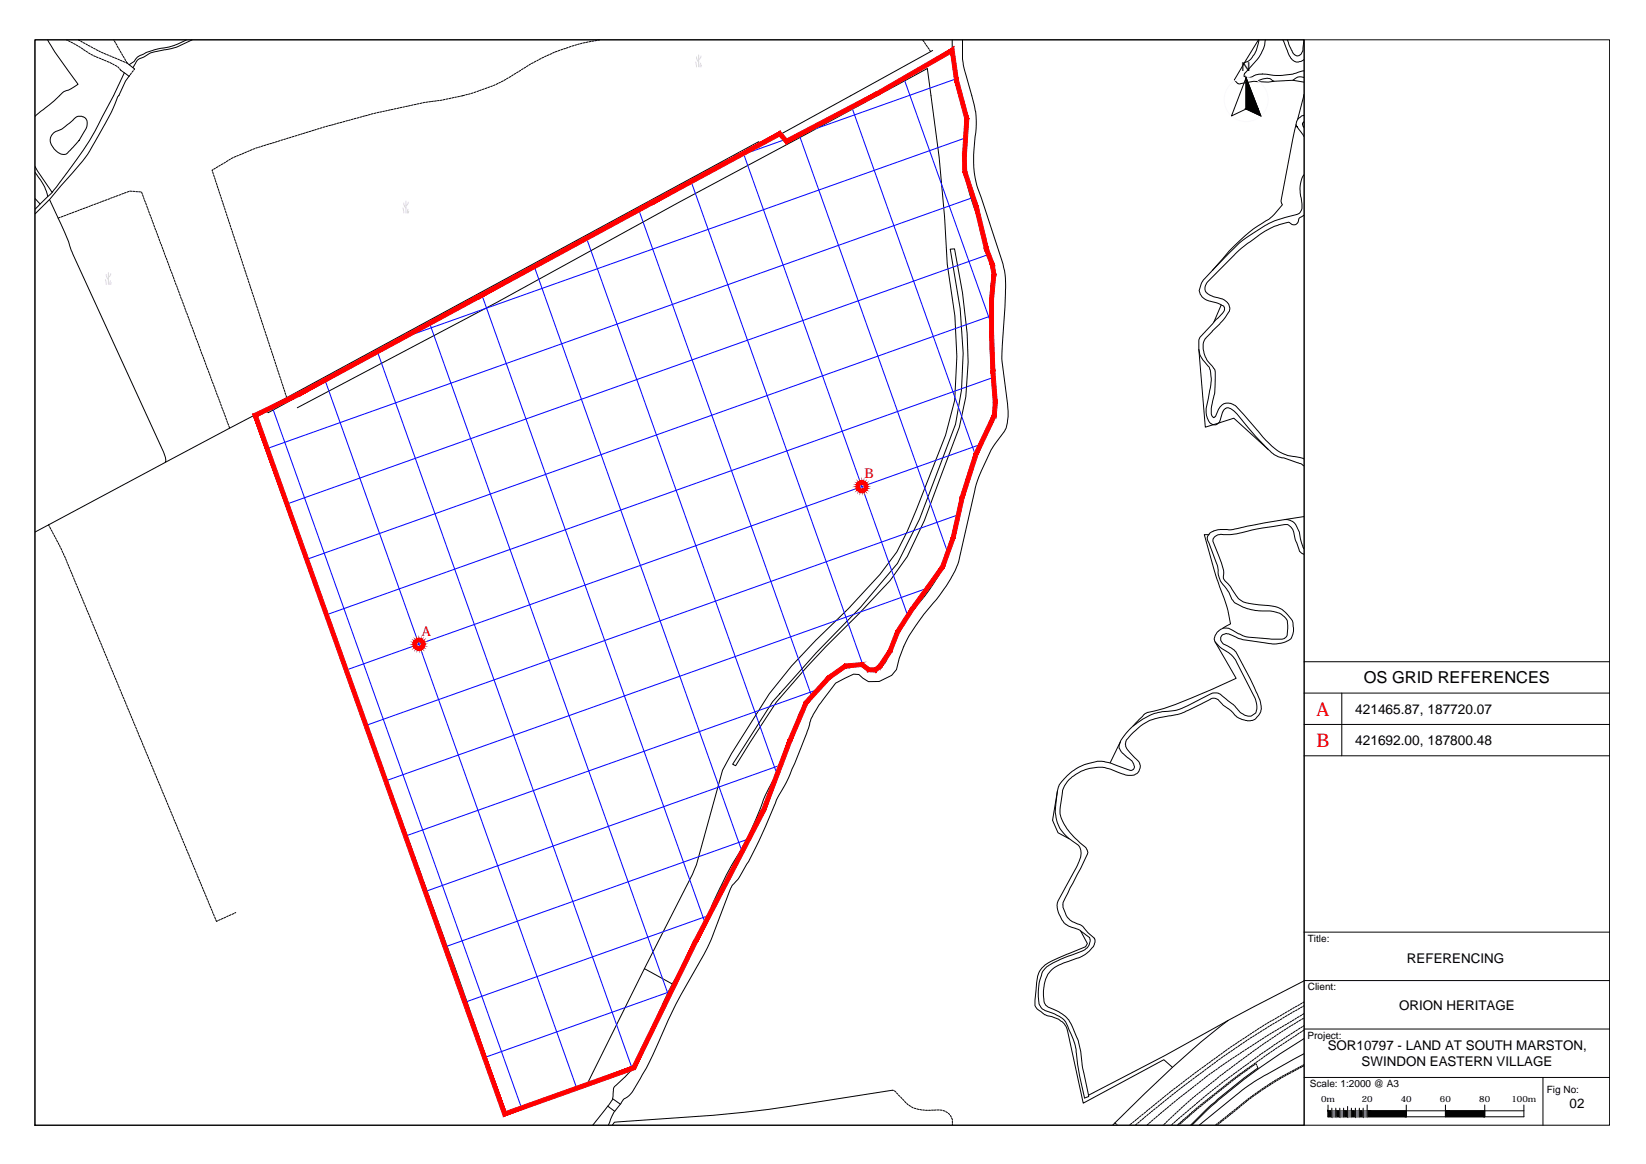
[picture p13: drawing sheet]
<svg xmlns="http://www.w3.org/2000/svg" width="420mm" height="297mm" viewBox="0 0 420 297" stroke-linecap="round" stroke-linejoin="round" font-family="sans-serif">
<defs><g id="words">
<g font-size="4.8" fill="#f00">
<text x="336.1" y="182.6">A</text>
<text x="336.1" y="190.6">B</text>
</g>
<text font-size="4.2" x="348.1" y="174.4">OS GRID REFERENCES</text>
<g font-size="3.5">
<text x="345.9" y="182.1">421465.87, 187720.07</text>
<text x="345.9" y="190.1">421692.00, 187800.48</text>
</g>
<g font-size="3.4" fill="#f00">
<text x="220.7" y="122">B</text>
<text x="107.6" y="162.2">A</text>
</g>
<g font-size="3.4">
<text x="359.1" y="245.7">REFERENCING</text>
<text x="357.1" y="257.6">ORION HERITAGE</text>
<text x="338.9" y="268">SOR10797 - LAND AT SOUTH MARSTON,</text>
<text x="347.5" y="272.1">SWINDON EASTERN VILLAGE</text>
<text x="400.7" y="282.8">02</text>
</g>
<text font-size="3.1" x="316.9" y="18.2">N</text>
<g font-size="2.6">
<text x="333.8" y="240.3">Title:</text>
<text x="333.8" y="252.6">Client:</text>
<text x="333.8" y="265.3">Project:</text>
<text x="334.4" y="277.4">Scale: 1:2000 @ A3</text>
<text x="394.8" y="278.9">Fig No:</text>
</g>
<g font-size="2.2">
<text x="337.2" y="281.3">0m</text>
<text x="347.6" y="281.3">20</text>
<text x="357.6" y="281.3">40</text>
<text x="367.6" y="281.3">60</text>
<text x="377.6" y="281.3">80</text>
<text x="385.8" y="281.3">100m</text>
</g>
</g></defs>
<!-- layer: G8030021 -->
<g fill="none" stroke="#000" stroke-width=".26">
<path d="M327.2 260l-.4 .2M327.9 259.5l-.5 .3M328.5 259.2l-.4 .2M329.2 258.8l-.5 .2M329.8 258.4l-.4 .3M330.4 258l-.4 .3M330.9 259.8l-.4 .3M331.1 257.7l-.4 .2M331.6 259.4l-.4 .3M331.8 257.3l-.5 .3M332.3 259l-.5 .3M332.4 256.9l-.4 .3"/>
<path d="M332.7 259.9l-.4 .2M332.9 256.7l-.3 .1M332.9 258.7l-.4 .2M298.9 279.7l-.3 .3M299.5 279.2l-.4 .3M300.1 278.7l-.4 .3M300.7 278.3l-.4 .3M301.3 277.8l-.4 .3M301.8 279.6l-.4 .3M301.9 277.3l-.4 .3M302.4 279.1l-.4 .3M302.5 276.9l-.4 .3"/>
<path d="M303 278.6l-.4 .4M303.1 276.4l-.4 .3M303.6 278.2l-.4 .3M303.7 276l-.4 .3M304.2 277.7l-.4 .3M304.3 275.5l-.4 .3M304.7 280l-.4 .3M304.7 277.3l-.3 .3M304.9 275.1l-.4 .3M305.3 279.5l-.4 .4M305.3 276.8l-.3 .3M305.5 274.6l-.4 .3"/>
<path d="M305.8 279.1l-.3 .3M305.9 276.4l-.4 .2M306.1 274.2l-.4 .3M306.4 278.6l-.3 .3M306.5 275.9l-.4 .3M306.7 273.7l-.4 .3M307 278.1l-.4 .3M307.1 275.4l-.4 .3M307.3 273.3l-.4 .3M307.5 279.9l-.4 .3M307.6 277.7l-.4 .3M307.7 274.9l-.4 .4"/>
<path d="M307.9 272.8l-.4 .3M308 279.4l-.3 .3M308.2 277.2l-.4 .3M308.3 274.5l-.4 .3M308.5 272.4l-.4 .3M308.6 278.9l-.4 .3M308.8 276.7l-.4 .3M308.9 274l-.4 .3M309.1 271.9l-.4 .3M309.2 278.5l-.4 .3M309.4 276.3l-.4 .3M309.5 273.6l-.4 .3"/>
<path d="M309.7 271.5l-.4 .3M309.8 278l-.4 .3M310 275.8l-.4 .3M310.1 273.2l-.4 .3M310.3 271.1l-.4 .3M310.4 277.5l-.4 .3M310.5 275.3l-.3 .3M310.8 272.8l-.5 .3M310.9 270.6l-.4 .3M311 277.1l-.4 .3M311.1 274.8l-.4 .4M311.3 272.3l-.3 .3"/>
<path d="M311.5 270.2l-.4 .2M311.6 276.6l-.4 .3M311.7 274.4l-.4 .3M312 271.9l-.4 .3M312.1 269.7l-.4 .3M312.2 276.1l-.4 .3M312.3 273.9l-.4 .3M312.6 271.4l-.4 .3M312.7 275.7l-.3 .3M312.7 269.3l-.4 .3M312.9 273.5l-.4 .3M313.2 271l-.4 .3"/>
<path d="M313.3 268.9l-.3 .3M313.4 275.3l-.4 .2M313.5 273l-.4 .3M313.8 270.6l-.4 .3M314 268.4l-.5 .3M314 274.8l-.5 .3M314.1 272.6l-.4 .3M314.4 270.2l-.4 .3M314.6 274.4l-.4 .3M314.6 268l-.4 .3M314.7 272.1l-.4 .3M315.1 269.8l-.5 .2"/>
<path d="M315.2 273.9l-.4 .3M315.2 267.6l-.4 .3M315.3 271.7l-.4 .3M315.7 269.4l-.4 .2M315.8 273.5l-.4 .3M315.8 267.2l-.4 .3M315.9 271.2l-.4 .3M316.3 268.9l-.4 .3M316.4 273l-.4 .3M316.5 266.7l-.5 .3M316.5 270.8l-.4 .3M316.9 268.5l-.3 .3"/>
<path d="M317 272.6l-.4 .3M317.1 266.3l-.5 .3M317.1 270.3l-.4 .3M317.6 268.1l-.5 .3M317.6 272.1l-.4 .3M317.7 269.9l-.4 .3M317.7 265.9l-.4 .3M318.2 271.7l-.4 .3M318.2 267.7l-.4 .3M318.3 265.5l-.4 .3M318.3 269.5l-.4 .2M318.8 271.3l-.4 .3"/>
<path d="M318.8 267.3l-.4 .3M318.9 265.1l-.4 .2M318.9 269l-.4 .3M319.4 270.8l-.4 .3M319.5 266.9l-.4 .3M319.5 268.6l-.4 .3M319.6 264.7l-.5 .2M320 270.4l-.4 .3M320.1 266.5l-.4 .2M320.2 268.1l-.5 .3M320.2 264.3l-.4 .2M320.6 269.9l-.4 .3"/>
<path d="M320.7 267.7l-.4 .3M320.7 266.1l-.4 .3M320.8 263.9l-.4 .3M321.2 269.5l-.4 .3M321.3 267.3l-.3 .2M321.3 265.7l-.3 .2M321.5 263.5l-.5 .2M321.8 269l-.4 .3M322 266.8l-.5 .3M322 265.3l-.5 .3M322.1 263.1l-.4 .3M322.4 268.6l-.4 .3"/>
<path d="M322.6 266.4l-.4 .3M322.6 264.9l-.4 .2M322.7 262.7l-.4 .2M323.1 268.2l-.4 .3M323.2 265.9l-.4 .3M323.2 264.5l-.4 .2M323.4 262.3l-.5 .3M323.7 267.8l-.4 .3M323.8 265.6l-.4 .2M323.9 264.1l-.4 .2M324 261.9l-.4 .2M324.3 267.3l-.4 .3"/>
<path d="M324.4 265.1l-.4 .3M324.5 263.7l-.4 .2M324.6 261.5l-.4 .2M324.9 266.9l-.4 .3M325.1 264.7l-.5 .3M325.2 263.3l-.5 .2M325.3 261.1l-.4 .3M325.5 266.5l-.4 .2M325.7 264.3l-.4 .2M325.8 262.9l-.4 .2M326 260.7l-.5 .3M326.2 266.1l-.5 .3"/>
<path d="M326.3 263.9l-.4 .2M326.5 262.5l-.5 .3M326.6 260.4l-.4 .2M326.8 265.6l-.4 .3M326.9 263.4l-.4 .3M327.1 262.1l-.4 .3M327.4 265.3l-.4 .2M327.6 263l-.5 .3M327.7 261.7l-.4 .3M328 264.8l-.4 .3M328.2 262.6l-.4 .3M328.4 261.4l-.5 .2"/>
<path d="M328.7 264.4l-.5 .3M328.8 262.2l-.4 .3M329 261l-.4 .2M329.3 264l-.4 .3M329.5 261.8l-.5 .3M329.7 260.6l-.4 .3M329.9 263.6l-.4 .3M330.1 261.5l-.4 .2M330.3 260.2l-.4 .3M330.6 263.2l-.5 .3M330.7 261.1l-.4 .2M331.2 262.8l-.4 .3"/>
<path d="M331.4 260.6l-.5 .3M331.8 262.4l-.4 .2M332 260.3l-.4 .2M332.5 262l-.5 .3M332.9 261.7l-.2 .2M290.2 286.8l-.4 .3M290.8 286.3l-.4 .3M291.4 285.8l-.4 .3M292 285.3l-.4 .4M292.5 284.9l-.4 .3M293.1 284.4l-.4 .3M293.2 286.8l-.4 .3"/>
<path d="M293.7 283.9l-.4 .3M293.7 286.3l-.3 .3M294.3 283.4l-.4 .3M294.3 285.8l-.4 .3M294.8 283l-.3 .3M294.9 285.3l-.4 .3M295.4 282.5l-.4 .3M295.4 284.8l-.4 .4M296 282l-.4 .3M296 284.3l-.4 .3M296.6 283.8l-.4 .4M296.6 281.5l-.4 .4"/>
<path d="M296.9 287.1h.1M297.2 281.1l-.4 .3M297.2 283.4l-.4 .3M297.5 286.6l-.4 .3M297.8 280.6l-.4 .3M297.8 282.9l-.5 .3M298 286l-.3 .4M298.3 282.4l-.4 .3M298.4 280.1l-.4 .3M298.6 285.5l-.4 .4M298.9 281.9l-.4 .3M299.1 285l-.3 .4"/>
<path d="M299.5 286.7l-.4 .3M299.5 281.4l-.4 .4M299.7 284.5l-.4 .4M300 286.2l-.3 .3M300 281l-.3 .3M300.2 284l-.4 .4M300.6 285.7l-.4 .3M300.6 280.5l-.3 .3M300.8 283.5l-.4 .3M301.1 285.2l-.3 .3M301.2 280l-.4 .3M301.3 283l-.4 .3"/>
<path d="M301.7 284.7l-.3 .3M301.9 282.5l-.4 .3M302.3 284.2l-.4 .4M302.4 282l-.4 .3M302.9 283.8l-.4 .3M303 281.5l-.4 .3M303.5 283.3l-.4 .3M303.6 281l-.4 .3M304 282.8l-.4 .3M304.1 280.5l-.4 .3M304.6 282.3l-.4 .3M305.2 281.8l-.4 .4"/>
<path d="M305.8 281.3l-.4 .3M306.3 280.8l-.4 .4M306.9 280.4l-.4 .3"/>
</g>
<!-- layer: G8030030 -->
<g fill="none" stroke="#000" stroke-width=".26">
<path d="M12.2 10.2l.2 .5a86.8 86.8 0 0 0 7.5 10.8l-2.4 1.5a3.2 3.2 0 0 0-2.3 1.4l-6.2 5.3M30.8 17.9l2.1 1.6M32.5 16.1l1.9 1.5M238.1 12.9l-44 24.2M321.2 10.2l-3.5 5.8M325.2 20.7l-1.5 .3-2.7-.2M330 20.5l2.9 .5M330.8 31.8l-3.8 19.4 .3 1-2 2.5a23.4 23.4 0 0 1-5.4 3.7 64.2 64.2 0 0 0-10.5 10.6M332.9 24.1l-1.7 6.3M9 44a15.5 15.5 0 0 1 3.1 5.5l.1 .7M12.6 50.9l3 6.4a31 31 0 0 1 2.6 6.6l23.6 51.5a2.64 2.64 0 0 1 .4 2.4l-.1 .3-33.1 17.7M311.7 77.8l-1.8 4.4"/>
<path d="M306 89.2l1.7 19.8 7.2-2.3 8.8 8M64.9 106l38 104.6a2217.1 2217.1 0 0 1 20.4 57.2l5.1 16.4 2.4-.9 1.8-.2 29.4-11.2M67.9 104.3l.5 1 125.7-68.2-.4-.9-128.8 69.8-22.6 11.9M75.9 104.1l50.8-26.9 46.7-25.6 63.3-34.1a445.3 445.3 0 0 1 5.1 49.9l1.9 13.2 .5 10.4-.5 11.2-2.3 8.8-9.9 24.7-2.6 5.1-4.3 5.8-8 8.7-8.4 8.1-6.2 6.6-5.6 7-9.7 15.3-2.3 4.3-6.6 24-1 2.5-12.3 24.1M308.6 136.4h-1.2l3.4 11.7a45.4 45.4 0 0 1 3.3 11.1l-1.9 1.1M332.9 131.8l-5 .8M310.2 163.8l5.3 9.3a188.8 188.8 0 0 1-18.6 7.7l-4.1 1-.6 .4-3 3.1M286 189.2l-2.6 5.5M269.9 201.9l-1.2 7.4 1.4 3.2 2.8 1.5M275.8 237.5l1.8 3.3-.5 .8-8.6 3.6a5.7 5.7 0 0 0-3.7 4.2l-.6 6.5a2.16 2.16 0 0 0 1.5 2.2 4.4 4.4 0 0 0 2.8 1.3l1.6 .6a4.5 4.5 0 0 1 2.4 3.2l4 18.3 20.6-11.1 2.2 2M171.6 251.1l-7.1-3.9-14.5 29.2M332.9 250.3l-19.4 10.1-16 8.9-19.6 10.2"/>
<path d="M227.8 278.2a612.6 612.6 0 0 1-45.7 6.4l-24.4 1.7-.9 .1-.5 .7M313.5 260.4a290.7 290.7 0 0 0-29.5 26.7M332.9 265a146.4 146.4 0 0 0-28.6 22.1M155.1 282.3l1.8 1.3M156.4 280.4l2 1.4"/>
</g>
<!-- layer: G8030032 -->
<g fill="none" stroke="#000" stroke-width=".26">
<path d="M17 10.2l.2 .1M17.5 10.4l.4 .2M18.1 10.8l.5 .2M18.8 11.1l.4 .2M19.5 11.5l.4 .2M20 10.2l.4 .2M20.1 11.9l.4 .2M20.6 10.5l.4 .3M20.7 12.2l.5 .3M21.2 10.9l.5 .2M21.3 12.7l.4 .3M21.9 11.2l.4 .3"/>
<path d="M22 13.1l.4 .2M22.5 11.6l.5 .2M22.6 13.5l.4 .3M23.2 13.9l.5 .2M23.2 11.9l.5 .3M23.9 14.2l.5 .2M23.9 12.3l.4 .2M24.5 12.7l.5 .2M24.6 14.5l.4 .2M25.2 13l.4 .3M25.3 14.8l.5 .2M25.9 13.3l.5 .2"/>
<path d="M26 15.1l.4 .2M26.6 13.6l.4 .2M26.7 15.4l.4 .2M27.2 13.9l.5 .2M27.4 15.7l.4 .2M28 14.2l.4 .2M28.1 16l.4 .2M28.6 14.5l.5 .2M28.7 16.3l.5 .3M29.3 14.8l.5 .2M29.4 16.7l.4 .2M30 17.1l.4 .3"/>
<path d="M30 15.1l.5 .2M30.6 17.6l.2 .3M30.7 15.4l.5 .2M31.4 15.7l.5 .2M32.1 16l.4 .1M33.1 19.2l-.2 .3M33.6 18.6l-.3 .5M34 18l-.3 .4M34.4 17.6l-.2 .2M12.4 133.9l.2 .4M12.7 134.5l.2 .5M13.1 135.2l.2 .4"/>
<path d="M13.4 135.9l.3 .4M13.8 136.5l.2 .5M14.1 137.2l.3 .4M14.5 137.9l.2 .4M14.8 138.5l.3 .5M15.2 139.2l.2 .5M15.5 139.9l.2 .4M15.8 140.5l.2 .5M16.2 141.2l.1 .5M16.5 141.9l.2 .5M16.7 142.6l.3 .4M17 143.3l.2 .5"/>
<path d="M17.3 144l.2 .4M17.6 144.7l.2 .4M17.9 145.4l.2 .4M18.2 146.1l.2 .4M18.5 146.7l.2 .5M18.8 147.4l.2 .5M19 148.1l.2 .5M19.3 148.8l.2 .5M19.6 149.5l.2 .5M19.9 150.2l.2 .5M20.2 150.9l.2 .5M20.5 151.6l.2 .5"/>
<path d="M20.8 152.3l.2 .4M21.1 153l.2 .5M21.4 153.7l.1 .4M21.7 154.3l.1 .5M22 155.1l.1 .4M22.2 155.7l.2 .5M22.5 156.4l.2 .5M22.8 157.1l.2 .5M23.1 157.8l.2 .5M23.4 158.5l.2 .5M23.7 159.2l.2 .5M23.9 159.9l.3 .5"/>
<path d="M24.2 160.6l.3 .5M24.5 161.3l.2 .5M24.8 162l.2 .4M25.1 162.7l.2 .5M25.4 163.4l.2 .4M25.7 164l.2 .5M26 164.8l.1 .4M26.3 165.4l.1 .5M26.5 166.1l.2 .5M26.8 166.8l.2 .5M27.1 167.5l.2 .5M27.4 168.2l.2 .5"/>
<path d="M27.7 168.9l.2 .5M28 169.6l.2 .5M28.3 170.3l.2 .5M28.6 171l.2 .5M28.9 171.7l.1 .4M29.2 172.4l.1 .4M29.4 173.1l.2 .4M29.7 173.7l.2 .5M30 174.5l.2 .4M30.3 175.1l.2 .5M30.6 175.9l.2 .4M30.9 176.5l.2 .5"/>
<path d="M31.1 177.2l.3 .5M31.4 177.9l.3 .5M31.7 178.6l.2 .5M32 179.3l.2 .4M32.3 180l.2 .5M32.6 180.7l.2 .4M32.9 181.4l.2 .4M33.2 182.1l.2 .4M33.5 182.8l.1 .4M33.8 183.4l.1 .5M34 184.2l.2 .4M34.3 184.8l.2 .5"/>
<path d="M34.6 185.5l.2 .5M34.9 186.2l.2 .5M35.2 186.9l.2 .5M35.5 187.6l.2 .5M35.8 188.3l.2 .5M36.1 189l.2 .4M36.4 189.7l.1 .5M36.6 190.4l.2 .4M36.9 191.1l.2 .4M37.2 191.8l.2 .4M37.5 192.4l.2 .5M37.8 193.1l.2 .5"/>
<path d="M38.1 193.8l.2 .5M38.4 194.5l.2 .5M38.6 195.2l.2 .5M38.9 195.9l.2 .5M39.2 196.6l.2 .5M39.5 197.3l.2 .5M39.8 198l.2 .5M40.1 198.7l.2 .4M40.4 199.4l.2 .5M40.7 200.1l.2 .4M41 200.7l.1 .5M41.3 201.5l.1 .4"/>
<path d="M41.5 202.1l.2 .5M41.8 202.8l.2 .5M42.1 203.5l.2 .5M42.4 204.2l.2 .5M42.7 204.9l.2 .5M43 205.6l.2 .5M43.3 206.3l.2 .5M43.5 207l.3 .5M43.8 207.7l.2 .5M44.1 208.4l.2 .4M44.4 209.1l.2 .5M44.7 209.8l.2 .4"/>
<path d="M45 210.4l.2 .5M45.3 211.2l.2 .4M45.6 211.8l.1 .5M45.9 212.6l.1 .4M46.1 213.2l.2 .5M46.4 213.9l.2 .5M46.7 214.6l.2 .5M47 215.3l.2 .5M47.3 216l.2 .5M47.6 216.7l.2 .5M47.9 217.4l.2 .4M48.2 218.1l.2 .4"/>
<path d="M48.5 218.8l.1 .4M48.8 219.5l.1 .4M49 220.1l.2 .5M49.3 220.9l.2 .4M49.6 221.5l.2 .5M49.9 222.3l.2 .4M50.2 222.9l.2 .5M50.4 223.6l.3 .5M50.7 224.3l.3 .5M51 225l.3 .5M51.3 225.7l.2 .4M51.6 226.4l.2 .5"/>
<path d="M51.9 227.1l.2 .4M52.2 227.8l.2 .4M52.5 228.5l.2 .4M52.8 229.2l.1 .4M53.1 229.8l.1 .5M53.3 230.5l.2 .5M53.6 231.2l.2 .5M53.9 231.9l.2 .5M54.2 232.6l.2 .5M54.5 233.3l.2 .5M54.8 234l.2 .5M55.1 234.7l.2 .4 .3-.1"/>
<path d="M56.2 234.7l-.4 .2M56.9 234.4l-.4 .2M57.6 234.1l-.5 .2M58.3 233.7l-.4 .2M59 233.4l-.5 .2M59.7 233.1l-.5 .2M60.2 232.9l-.3 .1M325.9 259.8l-.5 .2M326.5 259.4l-.4 .2M327.2 259l-.4 .2M327.8 258.6l-.4 .3M328.5 258.2l-.5 .3"/>
<path d="M329.1 257.9l-.4 .2M329.8 257.5l-.5 .2M330.4 257.1l-.4 .2M331.1 256.8l-.5 .2M331.7 256.4l-.4 .2M332.3 256l-.4 .2M332.9 255.7l-.3 .2M297.1 280l-.4 .3M297.6 279.5l-.3 .3M298.2 279.1l-.4 .3M298.8 278.6l-.4 .3M299.4 278.1l-.4 .3"/>
<path d="M300 277.7l-.4 .3M300.6 277.2l-.4 .3M301.2 276.8l-.4 .3M301.8 276.3l-.4 .3M302.4 275.8l-.4 .3M303 275.4l-.4 .3M303.6 275l-.4 .3M304.2 274.5l-.4 .3M304.8 274l-.4 .3M305.4 273.6l-.4 .3M306 273.1l-.5 .3M306.6 272.7l-.4 .3"/>
<path d="M307.2 272.2l-.4 .3M307.8 271.8l-.4 .3M308.4 271.4l-.4 .3M309 270.9l-.4 .3M309.1 279.9l-.4 .3M309.6 270.5l-.4 .3M309.7 279.4l-.4 .3M310.2 270l-.4 .3M310.3 278.9l-.4 .3M310.8 269.6l-.4 .3M310.9 278.5l-.4 .3M311.4 269.2l-.4 .3"/>
<path d="M311.5 278l-.4 .3M312 268.7l-.4 .3M312.1 277.5l-.5 .3M312.6 277.1l-.4 .3M312.7 268.3l-.5 .3M313.2 276.6l-.4 .3M313.3 267.8l-.5 .3M313.8 276.1l-.4 .3M313.8 267.4l-.3 .3M314.4 275.6l-.4 .4M314.5 267l-.4 .3M315 275.2l-.4 .3"/>
<path d="M315.1 266.6l-.4 .2M315.6 274.7l-.4 .3M315.8 266.1l-.5 .3M316.2 274.3l-.4 .3M316.3 265.7l-.4 .3M316.8 273.9l-.4 .3M317 265.3l-.4 .3M317.4 273.4l-.4 .3M317.6 264.9l-.4 .3M318 273l-.4 .3M318.2 264.5l-.4 .3M318.6 272.5l-.4 .3"/>
<path d="M318.9 264.1l-.4 .3M319.3 272.1l-.5 .3M319.5 263.7l-.4 .2M319.9 271.7l-.5 .3M320.1 263.3l-.4 .2M320.4 271.2l-.3 .3M320.7 262.8l-.4 .3M321.1 270.8l-.4 .3M321.4 262.4l-.4 .3M321.7 270.4l-.4 .3M322 262l-.4 .3M322.3 270l-.4 .3"/>
<path d="M322.7 261.6l-.5 .3M322.9 269.5l-.4 .3M323.3 261.2l-.4 .3M323.5 269.1l-.4 .3M323.9 260.9l-.4 .2M324.1 268.6l-.4 .3M324.6 260.5l-.5 .2M324.8 268.2l-.5 .3M325.2 260.1l-.4 .3M325.4 267.8l-.4 .3M326 267.4l-.4 .2M326.6 267l-.4 .3"/>
<path d="M327.3 266.6l-.5 .2M327.9 266.1l-.4 .3M328.5 265.7l-.4 .3M329.1 265.3l-.4 .3M329.8 264.9l-.5 .3M330.4 264.5l-.4 .3M331 264.1l-.4 .3M331.6 263.7l-.4 .2M332.3 263.3l-.5 .2M332.9 262.9l-.4 .2M284.6 286.6l.4 .3M285.1 287.1h.1"/>
<path d="M288.3 287.1h.1M288.9 286.6l-.4 .3M289.5 286.2l-.4 .3M290.1 285.7l-.4 .3M290.7 285.2l-.4 .3M291.2 284.7l-.3 .3M291.8 284.3l-.3 .3M292.4 283.8l-.4 .3M293 283.3l-.4 .3M293.6 282.8l-.4 .4M294.2 282.4l-.4 .3M294.8 281.9l-.5 .3"/>
<path d="M295.3 281.4l-.4 .3M295.9 280.9l-.4 .4M296.5 280.5l-.4 .3M300.5 287.1h.1M301.1 286.6l-.4 .3M301.7 286.1l-.4 .4M302.2 285.6l-.4 .4M302.8 285.1l-.4 .4M303.3 284.6l-.3 .4M303.9 284.1l-.4 .4M304.4 283.6l-.3 .4M305 283.2l-.3 .3"/>
<path d="M305.6 282.7l-.4 .3M306.2 282.2l-.4 .3M306.8 281.7l-.4 .3M307.4 281.3l-.4 .3M308 280.8l-.5 .3M308.5 280.3l-.4 .3"/>
</g>
<!-- layer: G8030036 -->
<g fill="none" stroke="#000" stroke-width=".26">
<path d="M29 10.2h.1M29.2 10.5l.2 .4M29.6 11.1l.2 .4M29.9 11.8l.3 .4M30.3 12.4l.3 .4M30.7 13l.2 .5M31.1 13.7l.2 .4M31.4 14.4l.3 .4M31.8 15l.3 .5M32.2 15.7l.3 .4M129.7 19.9l-.4 .3M130.4 19.5l-.5 .3"/>
<path d="M131 19.1l-.4 .3M131.6 18.7l-.4 .3M132.3 18.3l-.4 .3M132.9 17.9l-.4 .3M133.5 17.5l-.4 .3M134.2 17.1l-.4 .3M134.8 16.7l-.4 .3M135.5 16.3l-.5 .3M136.1 16l-.4 .2M136.8 15.6l-.5 .3M137.4 15.3l-.4 .2M138.1 14.9l-.4 .3"/>
<path d="M138.8 14.6l-.5 .2M139.5 14.3l-.5 .2M140.2 14l-.5 .2M140.8 13.7l-.4 .2M141.5 13.3l-.5 .2M142.2 13.1l-.5 .2M142.9 12.8l-.5 .2M143.6 12.6l-.4 .1M144.3 12.4l-.4 .1M145 12.1l-.4 .2M145.7 11.9l-.4 .1M146.5 11.6l-.5 .2"/>
<path d="M147.2 11.4l-.5 .2M147.9 11.2l-.5 .1M148.6 11l-.4 .2M149.4 10.9l-.5 .1M150.1 10.7l-.5 .1M150.8 10.6l-.4 .1M151.6 10.5h-.5M152.3 10.3l-.5 .1M153 10.2h-.4M235.6 10.3l.3 .4M236 10.9l.3 .4M236.4 11.5l.3 .4"/>
<path d="M236.8 12.1l.3 .4M237.3 12.7l.3 .5M60.2 39.9l-.5 .2M60.9 39.7l-.5 .1M61.6 39.4l-.5 .1M62.3 39.1l-.5 .2M62.9 38.8l-.4 .2M63.7 38.5l-.5 .2M64.3 38.2l-.4 .2M65 37.9l-.5 .2M65.7 37.7l-.4 .1M66.4 37.5l-.4 .1"/>
<path d="M67.2 37.2l-.5 .2M67.9 37l-.5 .2M68.6 36.8l-.5 .1M69.3 36.6l-.5 .1M70 36.4l-.5 .1M70.8 36.1l-.5 .2M71.4 35.9l-.4 .2M72.2 35.7l-.5 .1M72.9 35.5l-.5 .1M73.6 35.2l-.5 .2M74.3 35l-.4 .2M75 34.8l-.4 .1"/>
<path d="M75.8 34.6l-.5 .1M76.5 34.3l-.5 .2M77.2 34.1l-.5 .2M77.9 33.9l-.5 .2M78.6 33.7l-.5 .1M79.4 33.5l-.5 .1M80.1 33.2l-.5 .2M80.8 33l-.5 .2M81.5 32.8l-.5 .1M82.2 32.6l-.5 .1M82.9 32.4l-.4 .1M83.6 32.2l-.4 .1"/>
<path d="M84.4 32l-.5 .1M85.1 31.8l-.5 .1M85.8 31.6l-.5 .1M86.6 31.4l-.6 .1M87.3 31.2l-.5 .1M88 31l-.5 .1M88.7 30.8l-.4 .1M89.4 30.6l-.4 .1M90.2 30.4l-.5 .1M90.9 30.2l-.5 .1M91.6 30l-.5 .1M92.4 29.8l-.6 .1"/>
<path d="M93.1 29.6l-.5 .1M93.8 29.4l-.5 .1M94.5 29.2l-.5 .1M95.2 29l-.5 .1M96 28.8l-.5 .2M96.7 28.7l-.5 .1M97.4 28.5l-.5 .1M98.2 28.4h-.5M98.9 28.2l-.5 .1M99.6 28l-.5 .2M100.4 27.9l-.5 .1M101.1 27.7l-.5 .1"/>
<path d="M101.8 27.6l-.5 .1M102.6 27.4l-.5 .1M103.3 27.3h-.5M104 27.1l-.5 .1M104.8 26.9l-.5 .2M105.5 26.8l-.5 .1M106.2 26.6l-.5 .1M107 26.5h-.5M107.7 26.3l-.5 .1M108.4 26.1l-.5 .1M109.2 26l-.5 .1M109.9 26h-.5"/>
<path d="M110.6 25.8l-.5 .1M111.4 25.7l-.5 .1M112.1 25.7h-.4M112.9 25.5l-.5 .1M113.6 25.4l-.5 .1M114.3 25.2l-.4 .1M115.1 25.1l-.5 .1M115.8 24.9l-.5 .1M116.5 24.8h-.4M117.3 24.6l-.5 .1M118.6 24.3l-1.1 .3M119.3 24.1l-.4 .1"/>
<path d="M120 23.9l-.4 .1M120.8 23.7l-.5 .1M121.5 23.5l-.5 .1M122.2 23.2l-.5 .2M122.9 22.9l-.5 .2M123.6 22.7l-.5 .2M124.3 22.4l-.4 .2M125 22.2l-.5 .2M125.7 21.9l-.4 .2M126.4 21.6l-.4 .2M127.1 21.3l-.5 .2M127.7 21l-.4 .2"/>
<path d="M128.4 20.7l-.4 .2M129.1 20.3l-.5 .2M15.4 55.5l-.6 .2M16.1 55.2l-.5 .2M16.7 54.9l-.4 .2M17.5 54.7l-.5 .2M18.2 54.4l-.5 .2M18.9 54.1l-.5 .2M19.6 53.9l-.5 .2M20.3 53.6l-.5 .2M21 53.3l-.5 .2M21.7 53.1l-.5 .2"/>
<path d="M22.4 52.8l-.5 .2M23.1 52.5l-.5 .2M23.8 52.3l-.5 .2M24.5 52l-.5 .2M25.2 51.8l-.5 .1M25.9 51.5l-.5 .2M26.6 51.2l-.5 .2M27.3 51l-.5 .1M28 50.7l-.5 .2M28.7 50.4l-.5 .2M29.4 50.2l-.5 .1M30.1 49.9l-.5 .2"/>
<path d="M30.8 49.7l-.5 .1M31.5 49.4l-.4 .1M32.2 49.1l-.5 .2M32.9 48.9l-.4 .1M33.1 48.8h.5M33.9 48.8l.5 .1M34.7 48.9h.4M35.4 48.9l.5 .1M36.1 49l.2 .5M36.4 49.7l.2 .5M36.6 50.4l.2 .5M36.9 51.1l.2 .5"/>
<path d="M37.2 51.8l.2 .5M37.5 52.5l.1 .5M37.7 53.2l.2 .5M38 53.9l.1 .5M38.2 54.7l.2 .4M38.5 55.3l.2 .5M38.8 56l.1 .5M39 56.7l.2 .5M39.3 57.4l.1 .5M39.5 58.2l.2 .4M39.8 58.8l.2 .5M40.1 59.6l.1 .4"/>
<path d="M54.3 43.9l.1 .5M54.3 43.3l-.2 .1 .1 .3M54.5 44.6l.2 .5M54.8 45.3l.1 .5M55 46.1l.1 .4M55 42.9l-.4 .3M55.2 46.8l.2 .4M55.4 47.5l.2 .5M55.6 42.5l-.4 .3M55.7 48.2l.2 .4M55.9 48.9l.2 .5M56.2 49.6l.1 .5"/>
<path d="M56.2 42.2l-.4 .2M56.4 50.3l.1 .5M56.6 51.1l.2 .4M56.9 51.7l.1 .5M56.9 41.8l-.4 .2M57.1 52.5l.2 .4M57.3 53.2l.2 .4M57.6 53.9l.1 .5M57.6 41.4l-.5 .3M57.8 54.6l.1 .5M58 55.3l.2 .5M58.2 41l-.4 .3"/>
<path d="M58.3 56l.1 .5M58.5 56.7l.2 .5M58.7 57.4l.2 .5M58.8 40.6l-.4 .3M59 58.2l.1 .4M59.2 58.9l.2 .5M59.4 59.6l.2 .5M59.5 40.2l-.5 .3M40.3 60.2l.2 .5M40.6 61l.2 .4M40.8 61.7l.2 .4M41.1 62.4l.2 .4"/>
<path d="M41.4 63.1l.2 .4M41.6 63.8l.2 .4M41.9 64.5l.2 .4M42.1 65.2l.2 .5M42.4 65.9l.2 .4M42.7 66.6l.2 .5M43 67.3l.1 .4M43.2 68l.2 .5M43.5 68.7l.1 .5M43.8 69.4l.1 .5M44 70.1l.2 .5M44.3 70.8l.1 .4"/>
<path d="M44.5 71.5l.2 .5M44.8 72.2l.1 .5M45.1 72.9l.1 .5M45.3 73.6l.2 .5M45.6 74.3l.1 .5M45.8 75l.2 .5M46.1 75.7l.2 .5M46.4 76.4l.2 .5M46.6 77.1l.2 .5M46.9 77.8l.2 .5M47.1 78.5l.2 .5M47.4 79.2l.2 .5"/>
<path d="M47.7 79.9l.2 .5M59.7 60.3l.1 .5M59.9 61l.2 .5M60.1 61.7l.2 .5M60.4 62.4l.1 .5M60.6 63.2l.2 .4M60.9 63.9l.1 .4M61.1 64.6l.1 .5M61.3 65.3l.2 .4M61.5 66l.2 .5M61.8 66.7l.1 .5M62 67.4l.2 .5"/>
<path d="M62.3 68.2l.1 .4M62.5 68.8l.1 .5M62.7 69.6l.2 .4M62.9 70.3l.2 .4M63.2 71l.2 .5M63.4 71.7l.2 .5M63.7 72.4l.1 .5M63.9 73.1l.1 .5M64.1 73.8l.2 .5M64.3 74.5l.2 .5M64.6 75.3l.2 .4M64.8 76l.2 .5"/>
<path d="M65.1 76.7l.1 .5M65.3 77.4l.1 .5M65.5 78.1l.2 .5M65.8 78.8l.1 .5M66 79.5l.2 .5M47.9 80.6l.2 .5M48.2 81.3l.2 .5M48.5 82l.1 .5M48.7 82.8l.2 .4M49 83.4l.2 .5M49.3 84.2l.1 .4M49.5 84.8l.2 .5"/>
<path d="M49.8 85.6l.1 .4M50 86.3l.2 .4M50.3 87l.2 .4M50.6 87.7l.1 .4M50.8 88.3l.2 .5M51.1 89.1l.2 .4M51.3 89.8l.2 .5M51.6 90.5l.2 .4M51.9 91.2l.2 .5M52.1 91.9l.2 .4M52.4 92.6l.2 .4M52.6 93.3l.2 .5"/>
<path d="M52.9 94l.2 .4M53.2 94.7l.2 .5M53.5 95.4l.1 .4M53.7 96.1l.2 .5M54 96.8l.1 .5M54.2 97.5l.2 .5M54.5 98.2l.2 .5M54.8 98.9l.1 .5M55 99.6l.2 .5M66.2 80.3l.2 .4M66.4 81l.2 .4M66.7 81.7l.1 .5"/>
<path d="M66.9 82.4l.2 .4M67.2 83.1l.1 .5M67.4 83.8l.1 .5M67.6 84.5l.2 .5M67.8 85.3l.2 .4M68.1 85.9l.2 .5M68.3 86.7l.2 .4M68.6 87.4l.1 .4M68.8 88.1l.1 .5M69 88.8l.2 .5M69.3 89.5l.1 .5M69.5 90.2l.2 .5"/>
<path d="M69.8 90.9l.1 .5M70 91.7l.1 .4M70.2 92.4l.1 .4M70.4 93.1l.2 .5M70.7 93.8l.1 .5M70.9 94.5l.2 .5M71.1 95.2l.2 .5M71.4 95.9l.1 .5M71.6 96.6l.2 .5M71.8 97.4l.2 .4M72.1 98.1l.1 .5M72.3 98.8l.2 .5"/>
<path d="M72.5 99.5l.2 .4M55.3 100.3l.1 .5M55.5 101l.2 .5M55.8 101.7l.2 .5M56.1 102.4l.1 .5M56.3 103.1l.2 .5M56.6 103.8l.2 .5M56.8 104.5l.3 .5M57.1 105.2l.2 .5M57.4 105.9l.2 .5M57.6 106.6l.2 .5M57.9 107.4l.2 .4"/>
<path d="M58.2 108l.2 .5M58.4 108.8l.2 .5M72.8 100.2l.1 .5M73 100.9l.2 .6M227.8 278.2l.3 .1M228.3 278.4l.4 .3M228.8 278.9l.4 .3M229.3 279.4l.4 .4M229.9 280l.3 .3M320 279.7l-.4 .3M320.7 279.2l-.5 .3M321.3 278.8l-.5 .3"/>
<path d="M321.8 278.4l-.3 .3M322.5 278l-.4 .2M323.1 277.5l-.4 .3M323.8 277.2l-.5 .2M324.4 276.7l-.4 .3M325 276.3l-.4 .3M325.7 275.9l-.5 .3M326.3 275.5l-.4 .3M326.9 275.2l-.4 .2M327.6 274.8l-.5 .2M328.2 274.4l-.4 .3M328.9 274.1l-.4 .2"/>
<path d="M329.6 273.7l-.5 .3M330.2 273.4l-.4 .2M330.9 273l-.5 .3M331.5 272.7l-.4 .2M332.2 272.3l-.4 .2M332.9 271.9l-.5 .3M230.4 280.5l.3 .3M230.9 281.1l.4 .3M231.5 281.6l.3 .3M232 282l.4 .3M232.6 282.4l.5 .3M233.3 282.8l.5 .1"/>
<path d="M234 283l.5 .1M234.8 283.1l.5 .2M235.5 283.3h.5M236.2 283.3h.6M237 283.3h.5M237.8 283.3h.5M239 283.3h-.5M239.3 283.3h.5M240 283.3h.5M240.7 283.4l.5 .1M241.4 283.7l.4 .2M242 284.1l.4 .3"/>
<path d="M242.6 284.6l.2 .5M242.9 285.3l.2 .5M243.1 286v.5M243.1 286.7v.4M311.2 286.7l-.4 .3M311.8 286.2l-.4 .3M312.4 285.8l-.4 .2M313 285.3l-.4 .3M313.6 284.8l-.4 .3M314.2 284.4l-.4 .2M314.8 283.9l-.4 .3M315.3 283.4l-.4 .3"/>
<path d="M315.9 282.9l-.4 .4M316.5 282.4l-.4 .4M317.1 282l-.4 .3M317.7 281.5l-.4 .3M318.2 281l-.3 .3M318.8 280.5l-.4 .4M319.4 280.1l-.4 .3"/>
</g>
<!-- layer: G8030059 -->
<g fill="none" stroke="#000" stroke-width=".26">
<path d="M31.7 18.6l-2.7 5.8-2.9 5.5a69.3 69.3 0 0 1-8.8 13.9l-4 5.3-3.7-5.5-.6-1.1M32.9 19.5l-.9 1.2-2.3 5a105.3 105.3 0 0 1-8.5 15.3l-8.6 9.9-3.6 3.7M47.6 10.2a19.4 19.4 0 0 1-7.7 2.4l-2.7 .9a7 7 0 0 0-2.8 1.9l-1.4 1.1M49 10.2a20.1 20.1 0 0 1-6.8 2.5l-2 .4a6.6 6.6 0 0 0-3.7 1.5l-.9 .4-.6 .5-1.1 1.8M243.1 10.2a35.7 35.7 0 0 0 2.3 14.4l1.3 4.7-.1 3.3-.6 5.4a20.8 20.8 0 0 0 .8 9l6.6 20.5a8.3 8.3 0 0 1-.3 4.7l-.1 5.1 .4 .7-.3 2.9a82 82 0 0 0 .2 14.4l.7 5.7a13.2 13.2 0 0 1-.6 6.8l-1.3 2.7-3.2 5.4-1.1 2.5-1.3 4.5-4 15.9-1.1 3.8a29.6 29.6 0 0 1-6.8 11.3l-4.8 5.9-1 1.8-1.2 2.8a11.2 11.2 0 0 0-1.3 4l-.6 1a4.7 4.7 0 0 1-3.3 1.9l-1.9-1.4-2.1-.4-1.7 .9a2.43 2.43 0 0 0-2 .8l-1.8 1.1-1.5 1.2-4.5 4.7a16.3 16.3 0 0 0-4.4 8.2 82.3 82.3 0 0 1-7.1 16.5 90.2 90.2 0 0 1-8.6 17.8 84.7 84.7 0 0 0-6.7 14.6 237.2 237.2 0 0 1-9.1 17l-7.6 16.6a16.3 16.3 0 0 1-5 6.9l-1.7 1.7-.2 1.7a2.8 2.8 0 0 1-.6 2l-4.6 5.9M245.7 10.2v.7a21.3 21.3 0 0 0 .7 7.6l.2 .8a50.9 50.9 0 0 1 2.3 9 18.7 18.7 0 0 1 0 6.5 29 29 0 0 0 .7 13.2l6.1 18.4a20.6 20.6 0 0 1 1 8.4l-1 16.7 1.5 11.7a10.9 10.9 0 0 1-.8 6.8l-3.4 4.8-3.5 7.9-4.5 19.2a17.2 17.2 0 0 1-2.3 5.7l-2.9 4.4a58.1 58.1 0 0 0-9.1 12.9l-1.2 3.2-.7 2.8-1.2 1.4-3.2 1.6h-2.7l-1.5-.8-1-1-1.3-.1-4.6 2.3-3.7 5a15.8 15.8 0 0 0-3.2 6.5l-.8 2.2a82.5 82.5 0 0 1-6.3 14.1l-.7 1.2a133.6 133.6 0 0 1-10 20.7l-2 2.5-5 13.2-1 2.2a188.8 188.8 0 0 0-12.6 24.4 80.3 80.3 0 0 1-7.2 13.1l-1.6 1.1-.8 1.3a12.9 12.9 0 0 0-3.1 5.2v.1M321.3 10.2a6.9 6.9 0 0 1-3.7 6l-2.5 4.2 1.1 1 3.9-.7 .9 .1a3.2 3.2 0 0 1 4.2-.1l4.8-.2a2.54 2.54 0 0 1 2.9-.7M323 10.2a8.7 8.7 0 0 1-2.1 5l-3.2 3.5-.1 .8 .4 .2a4.9 4.9 0 0 0 2.9-.6l1.3-.3a18.6 18.6 0 0 0 10.5-.7h.2M327.5 10.2l.9 2.3a4.5 4.5 0 0 0 2.4 3.3l1.3-.1 .8-.5M328.6 10.2l1.1 2.6a1.67 1.67 0 0 0 2 1.3l.2-.1a2.31 2.31 0 0 0 .7-1.8l.3-2M13.5 34.1l.2-.2a15.2 15.2 0 0 0 5.2-3.5 1.94 1.94 0 0 1 2.6-.4 1.94 1.94 0 0 1 .5 2.6l-1.8 3.3-2.7 2.9a2.05 2.05 0 0 1-3.3-.4l-1-1.4a2.33 2.33 0 0 1 .3-2.9zM332.9 29.4l-.6 .2-.7 .5-.7 1a1.11 1.11 0 0 0 .2 1.3v-.1l1.8 2.5"/>
<path d="M332.9 31.1l-.4 .5 .4 1M9 50.7l1.2 1.4M13.3 49.1l-4.3 4.3M332.9 44.6a7.4 7.4 0 0 0-.8 5.9l.2 1.5a2.31 2.31 0 0 1-1.2 2.7l-.2 .1a29.7 29.7 0 0 0-7.9 2.7l-5.8 3.8-3.4 3.3-6.7 7-1 2.6a3.3 3.3 0 0 0 2.7 2.6l2 .5 1.6 .8v.2a1.31 1.31 0 0 1-.3 1.6l-5.8 6.2-.2 .4a8.7 8.7 0 0 0 .2 4.1l.7 1.2 1.6 1.8 .2 .4a9.5 9.5 0 0 1 0 5.5l-.4 2.3a7.6 7.6 0 0 0-.4 4.2 2.77 2.77 0 0 0 1.7 2.4 1.46 1.46 0 0 0 1.6-.8l.8-2.4a1.51 1.51 0 0 1 1.2-1.1 1.51 1.51 0 0 1 1.5 .6l1 .9 1.7 2.2a63.1 63.1 0 0 0 6.7 7.3 5.4 5.4 0 0 0 3.5 1.7l4.4 1.6 .8 .5M332.9 54.9l-.6 .3a1.02 1.02 0 0 0-.8 1.1l-.3 .7-.6 .4-.8-.1-.7-.5a18.2 18.2 0 0 0-9 4.2 27.4 27.4 0 0 0-5.6 4.6l-6.2 6.3a2.01 2.01 0 0 0 .7 3.5l1.5 .5a4.2 4.2 0 0 1 2.8 1.3v.1a2.3 2.3 0 0 1 .5 2.2l-1.5 2.1-4.6 4.8-.5 1a6.6 6.6 0 0 0 2.2 6l.7 .9a20.9 20.9 0 0 1-.8 9.2v.2a3.1 3.1 0 0 0 .1 2.5 .47 .47 0 0 0 .5 .3 .47 .47 0 0 0 .4-.4l.7-1.6a2.52 2.52 0 0 1 2.8-1.6l1 .3 .8 .6 5.8 6.6a17.3 17.3 0 0 0 6.3 5.5l1 .3 3.1 .6 1.1 .3M242.6 63.6l1.1-.1 2 11.2 1.2 10.4 .2 7.4-.6 8.8-1.6 7.7-8.9 23.8-4.4 9.2-4.4 6.1-7.8 8.3-8.6 8.7-4.9 5.2-7.7 8.9-10.4 16.2-.8-.4 10.2-15.9 11.2-12.6 11.3-11.6 9.4-11.1 5.6-11.3 9.2-24.3 1.5-8.7 .5-9.4-.8-11.3zM332.9 140l-1-2.6a7 7 0 0 0-1.9-4.3l-1.2-.5h-.9l-10.5 1.9a14.5 14.5 0 0 1-6.2 .7 3.1 3.1 0 0 0-3 1.8v.8l2.2 5.7a6.5 6.5 0 0 1 .6 3.3l.2 .5a7.5 7.5 0 0 0 2 3.1l1.2 2.5 .7 .9a13.1 13.1 0 0 0 5.9 2l1.2 .1a10.2 10.2 0 0 1 4.4 .6l1.2 .9 .8 1.1 .1 1.9-.2 1.8-.3 .5-.8 .4a42.8 42.8 0 0 1-8.6-.5l-1.7-.4-3.4-1.8-1.3-.1a3 3 0 0 0-2.3 3.3l1.2 1.4 2.8 1.9 1.3 1.5 5 9.9 .3 1.1a3.9 3.9 0 0 1-.2 2.5l-1.2 .9h-.4a5 5 0 0 1-3.7-2.6l-3.7-3-.8-.4-1.3 .1-6.2 3.2a12.6 12.6 0 0 1-6.5 1.5 11.5 11.5 0 0 0-5 1.9l-2.5 1.8-1.3 1.3a7.2 7.2 0 0 0-2.2 4.2l.8 1.4 2.4 1.9 .5 .8a1.07 1.07 0 0 1-.5 1.7h-.5l-3.6-1.4a9.1 9.1 0 0 0-8-.1 13.3 13.3 0 0 0-6.6 5.8l-.8 5.1a8.8 8.8 0 0 0 4.4 8.6l1.4 1a3.6 3.6 0 0 1 .2 4.2l-5.3 10.1a4.7 4.7 0 0 0 .6 4.1 4.4 4.4 0 0 0 1.8 2.2l.4 .2a10.9 10.9 0 0 1 5.2 2.9 2.8 2.8 0 0 1-1.8 3.4l-3.6 1.3a17.6 17.6 0 0 0-5.9 3.1l-.6 .7a14 14 0 0 0-.8 8.8l.9 1 2.5 1a8.3 8.3 0 0 1 3 1.8l1.1 2.4a14.8 14.8 0 0 1 1.9 6.1l.8 5.8 1.2 5.5 1.1-.4-1.6-7.3-.2-2.2a21.1 21.1 0 0 0-2.3-8.3 7.4 7.4 0 0 0-4.5-4.3l-1.7-.7-.7-.5-.2-.4a6.3 6.3 0 0 1-.3-3.8 6.7 6.7 0 0 1 5.1-6.6l4.1-1.4a8.3 8.3 0 0 0 3.4-2.7l.5-1.1v-.9l-2.3-2.2a3.2 3.2 0 0 0-2.1-1.6l-1.4-.6-1.3-1.1-1.1-2.5v-.7l.2-.8 1.7-3.5 2.7-5 1.7-3.6a1.24 1.24 0 0 0-.3-1.5 22.9 22.9 0 0 1-6.1-7 6.3 6.3 0 0 1-.3-5.1l.2-1.7a6.7 6.7 0 0 1 4.2-5.5l.8-.4a11.8 11.8 0 0 1 5.4-1l1.9 .5 2 .8a6.2 6.2 0 0 0 3.8 .7 2.28 2.28 0 0 0 1.1-3.9l-2.5-2.6a2 2 0 0 1 0-2.7 14.2 14.2 0 0 1 11-5.9 16.1 16.1 0 0 0 6.3-2.3l3.4-1.7a1.97 1.97 0 0 1 1.9-.4l.5 .2 1.2 1.3a11.9 11.9 0 0 1 3.6 3.1l1.3 .7 1.2 .3a2.8 2.8 0 0 0 3.3-1.7l.1-.2a4.9 4.9 0 0 0-.4-4.2l-2-4.5-3.3-6.2a4.9 4.9 0 0 0-2.5-2.3l-1.1-.5-.7-.9v-.8l.7-.7a1.66 1.66 0 0 1 1.7 0l3.1 1.3 6 .9a7.6 7.6 0 0 0 6.5-1.2l.2-.4a5.1 5.1 0 0 0 .2-3.6v-.2a9.2 9.2 0 0 0-2.7-3.2 7.8 7.8 0 0 0-4.4-1 14.2 14.2 0 0 1-5.8-1.1l-1.1-.8-2-3-1.6-1.9-.1-2.2-.5-1.9-2.2-5.4 .1-.7 .5-.6a2.56 2.56 0 0 1 2.2-.5 20.3 20.3 0 0 0 7.2-1.1l9.1-1.4 .9 .7 .5 .7 .5 2.4 1.1 3 1.2 .7"/>
</g>
<!-- layer: G8030374 -->
<path d="M321.1 272.5a129.9 129.9 0 0 0-17.2 14.6M332.9 268.9l-12.9 7.2-2.9 2.1-11 8.9" fill="none" stroke="#000" stroke-width=".26"/>
<!-- layer: G8030376 -->
<g fill="none" stroke="#000" stroke-width=".26">
<path d="M309.6 279.8l-.5 .4M310.1 279.4l-.4 .3M310.7 278.9l-.4 .3M311.3 278.4l-.4 .3M311.9 278l-.4 .3M312.5 277.5l-.4 .3M313.1 277l-.4 .3M313.7 276.6l-.4 .3M314.2 276.1l-.4 .3M314.8 275.6l-.4 .3M315.4 275.2l-.4 .3M316 274.7l-.4 .3"/>
<path d="M316.6 274.3l-.4 .3M317.2 273.8l-.4 .3M317.9 273.4l-.5 .3M318.5 273l-.5 .3M319.1 272.5l-.4 .3M319.5 279.8l-.4 .3M319.7 272.1l-.4 .3M320.1 279.4l-.4 .2M320.3 271.7l-.4 .2M320.5 271.5l.1-.1 .1 .4M320.7 278.9l-.4 .3M320.9 272l.2 .5"/>
<path d="M321.3 278.5l-.4 .3M321.9 278l-.4 .3M322.6 277.6l-.5 .3M323.2 277.2l-.4 .3M323.8 276.8l-.4 .3M324.4 276.4l-.4 .2M325.1 276l-.5 .3M325.7 275.6l-.4 .2M326.4 275.2l-.5 .3M327 274.8l-.4 .3M327.6 274.4l-.4 .3M328.3 274.1l-.4 .3"/>
<path d="M329 273.8l-.5 .2M329.6 273.4l-.4 .2M330.3 273.1l-.5 .2M331 272.7l-.5 .2M331.6 272.3l-.4 .3M332.3 272l-.5 .2M332.9 271.7l-.4 .2M300.9 287.1h.1M301.5 286.6l-.4 .3M302.1 286.1l-.4 .3M302.6 285.6l-.4 .3M303.2 285.1l-.4 .3"/>
<path d="M303.8 284.6l-.4 .3M304.3 284.1l-.4 .3M304.9 283.6l-.4 .3M305.5 283.1l-.4 .4M306.1 282.7l-.4 .3M306.6 282.2l-.4 .3M307.2 281.7l-.4 .3M307.8 281.2l-.4 .4M308.4 280.8l-.4 .3M309 280.3l-.4 .3M310.7 286.8l-.4 .3M311.3 286.3l-.4 .3"/>
<path d="M311.9 285.8l-.4 .4M312.4 285.4l-.3 .3M313 284.9l-.3 .3M313.6 284.4l-.3 .3M314.2 284l-.4 .3M314.8 283.5l-.4 .3M315.4 283l-.4 .3M316 282.6l-.4 .3M316.6 282.1l-.4 .3M317.1 281.6l-.4 .3M317.7 281.1l-.4 .4M318.3 280.7l-.4 .3"/>
<path d="M318.9 280.2l-.4 .3"/>
</g>
<!-- layer: G8030381 -->
<g fill="none" stroke="#dcdcdc" stroke-width=".26">
<path d="M177.6 15.8l.2 1.3M177.8 14.5l.1 .7 .4 .6M178.3 14v3.1M178.9 16.1l-.2 1M178.9 14.3l-.1 .5-.4 .4M179.1 16.6l-.2 .5M102.9 53.1l.2 1.2M103.1 51.8l.1 .7 .4 .6M103.6 51.3v3.1M104.1 53.4l-.1 1M104.2 51.6l-.1 .5-.5 .4M104.4 53.9l-.2 .5"/>
<path d="M26.9 71.4l.2 1.2M27.1 70l.1 .8 .5 .6M27.7 69.6v3M28.2 71.6l-.2 1M28.3 69.8l-.2 .6-.4 .3M28.4 72.1l-.1 .5"/>
</g>
<!-- layer: ST-GRID -->
<g fill="none" stroke="#00f" stroke-width=".26">
<path d="M230.7 19.9l22.4 63M189.8 39.1l41.9 118M204 34.4l37.9 106.6M217.4 27.3l31.6 88.9M244.1 20.1l-55.8 19.8M246.5 35.2l-143.8 51.1M163.1 53.6l44.1 124.1M176.4 46.4l43.9 123.4M248.4 50.4l-180.2 64.1M123 75.3l57 160.2M136.4 68l53 149.3M149.7 60.8l48.7 136.8"/>
<path d="M252.3 64.9l-179 63.7M83 97l64.2 180.7M96.3 89.7l65.1 183M109.7 82.5l61 171.7M253.1 80.6l-174.8 62.1M253.6 96.3l-170.3 60.6M69.5 103.9l63.6 178.8M250.3 113.4l-161.9 57.6M244.6 131.4l-151.2 53.7M236.7 150.1l-138.2 49.2M208.8 175.9l-105.3 37.5M224 170.6l-1.2 .3"/>
<path d="M199.2 195.2l-90.6 32.3M191.1 214.1l-77.5 27.5M181 233.6l-62.4 22.2M171.4 252.9l-47.7 17M161.9 272.2l-33.2 11.8"/>
</g>
<!-- layer: ST-SURVEY_AREA -->
<g fill="#f00" stroke="#f00" stroke-width=".26">
<path d="M64.5 105.7l64.6 177.9-63.3-177.4zM64.5 105.7l64.6 177.9-.6 1.3zM129.1 283.6l-.6 1.3 32.9-12.8zM128.5 284.9l32.9-12.8 .7 .8zM177.2 239.9l-15.8 32.2 .7 .8zM177.2 239.9l.8 .5-15.9 32.5zM194.4 206.6l-17.2 33.3 .8 .5zM194.4 206.6l1 .5-17.4 33.3zM201.2 188.7l-6.8 17.9 1 .5zM201.2 188.7l.9 .4-6.7 18zM205.3 179l-4.1 9.7 .9 .4zM205.3 179l.9 .6-4.1 9.5zM211.2 172.6l-5.9 6.4 .9 .6zM211.2 172.6l.7 .7-5.7 6.3zM211.2 172.6l.7 .7 3.7-3.8zM215.6 169.5l.4 .9-4.1 2.9zM215.6 169.5l.4 .9 4.2-1.3zM216 170.4l4.2-1.3-.3 1zM220.2 169.1l-.3 1 2 .3zM219.9 170.1l2 .3-.3 1zM221.9 170.4l-.3 1 1.7-.9zM221.6 171.4l1.7-.9 .3 1zM223.3 170.5l.3 1 .7-1.9zM224.3 169.6l.8 .7-1.5 1.2zM226.7 166l-2.4 3.6 .8 .7zM226.7 166l.9 .5-2.5 3.8zM228.7 161l-2 5 .9 .5zM228.7 161l.9 .5-2 5zM232.5 155l-3.8 6 .9 .5zM232.5 155l.8 .6-3.7 5.9zM240.1 144.5l-7.6 10.5 .8 .6zM240.1 144.5l.9 .4-7.7 10.7zM242.9 137l-2.8 7.5 .9 .4zM242.9 137l.9 .3-2.8 7.6zM245.1 126.7l-2.2 10.3 .9 .3zM245.1 126.7l1 .3-2.3 10.3zM248.7 115.6l-3.6 11.1 1 .3zM248.7 115.6l1 .4-3.6 11zM253.3 105.9l-4.6 9.7 1 .4zM253.3 105.9l1 .3-4.6 9.8zM253.6 102.8l-.3 3.1 1 .3zM253.6 102.8h1l-.3 3.4zM252.9 94.7l.7 8.1h1zM252.9 94.7h1l.7 8.1zM252.6 84.6l.3 10.1h1zM252.6 84.6h1l.3 10.1zM252.6 76.4v8.2h1zM252.6 76.4h1v8.2zM253.2 70l-.6 6.4h1zM253.2 70h1l-.6 6.4zM252.8 67.5l.4 2.5h1zM252.8 67.5l.9-.3 .5 2.8zM251.4 63.9l1.4 3.6 .9-.3zM251.4 63.9l.9-.4 1.4 3.7zM248.8 53.1l2.6 10.8 .9-.4zM248.8 53.1l1-.3 2.5 10.7zM245.8 43.8l3 9.3 1-.3zM245.8 43.8l.9-.2 3.1 9.2zM245.7 39.8l.1 4 .9-.2zM245.7 39.8h1v3.8zM246.3 30.4l-.6 9.4h1zM246.3 30.4l1-.1-.6 9.5zM243.7 20.6l2.6 9.8 1-.1zM243.7 20.6l.9-.2 2.7 9.9zM242.7 13.6l1 7 .9-.2zM243.4 12l1.2 8.4-1.9-6.8zM224.2 24.3l18.5-10.7 .7-1.6zM223.8 23.4l19.6-11.4-19.2 12.3zM200.6 36.7l23.6-12.4-.4-.9zM200.9 35.4l22.9-12-23.2 13.3zM199 34.8l1.6 1.9 .3-1.3zM199.2 33.5l1.7 1.9-1.9-.6zM166.6 52.2l32.4-17.4 .2-1.3zM166.1 51.4l33.1-17.9-32.6 18.7zM122.1 76.4l44.5-24.2-.5-.8zM121.6 75.5l44.5-24.1-44 25zM76.4 101.1l45.7-24.7-.5-.9zM75.9 100.2l45.7-24.7-45.2 25.6zM65.8 106.2l10.6-5.1-.5-.9zM64.5 105.7l11.4-5.5-10.1 6z"/>
<path d="M107.6 164.6l.8-.2v.4zM107.7 164.4l-.1 .2 .8-.2zM107.7 164.4l.7-.5v.5zM107.6 164.2l.1 .2 .7-.5zM108.1 163.5l.3 .4-.8 .3zM107.6 164v.2l.5-.7zM107.8 163.2l.3 .3-.5 .5zM107.8 163.2l-.4 .6 .2 .2zM107.4 163l.4 .2-.4 .6zM107.4 163l-.2 .7 .2 .1zM107 162.9l.4 .1-.2 .7zM107 162.9v.8h.2zM106.5 163l.5-.1v.8zM106.5 163l.2 .7h.3zM106.1 163.2l.4-.2 .2 .7zM106.1 163.2l.4 .6 .2-.1zM105.7 163.5l.4-.3 .4 .6zM105.7 163.5l.6 .5 .2-.2zM105.7 163.5l.6 .5-.8-.1zM105.5 163.9l.7 .3 .1-.2zM105.5 163.9l.7 .3-.8 .2zM105.4 164.4h.8v-.2zM105.4 164.4h.8l-.7 .4zM105.5 164.8l.7-.2v-.2zM105.5 164.8l.7-.2-.5 .7zM106.2 164.6l-.5 .7 .6-.5zM105.7 165.3l.6-.5-.2 .8zM106.3 164.8l-.2 .8 .4-.6zM106.5 165v.8l-.4-.2zM106.5 165v.8l.2-.7zM106.7 165.1l.3 .8-.5-.1zM106.7 165.1l.3 .8v-.8zM107 165.1l.4 .7-.4 .1zM107 165.1l.4 .7-.2-.7zM107.2 165.1l.6 .5-.4 .2zM107.2 165.1l.6 .5-.4-.6zM107.4 165l.7 .3-.3 .3zM107.4 165l.7 .3-.5-.5zM107.6 164.8h.8l-.3 .5zM107.6 164.6v.2h.8z"/>
<path d="M220.7 124.4l.8-.2-.1 .4zM220.8 124.2l-.1 .2 .8-.2zM220.8 124.2l.6-.5 .1 .5zM220.7 124l.1 .2 .6-.5zM221.2 123.3l.2 .4-.7 .3zM220.6 123.7l.1 .3 .5-.7zM220.9 123l.3 .3-.6 .4zM220.9 123l-.4 .6 .1 .1zM220.5 122.8l.4 .2-.4 .6zM220.5 122.8l-.3 .7 .3 .1zM220 122.7l.5 .1-.3 .7zM220 122.7v.7l.2 .1zM219.6 122.8l.4-.1v.7zM219.6 122.8l.2 .7 .2-.1zM219.1 123l.5-.2 .2 .7zM219.1 123l.5 .6 .2-.1zM219.1 123l.5 .6-.8-.3zM218.8 123.3l.6 .4 .2-.1zM218.8 123.3l.6 .4h-.8zM218.6 123.7l.7 .3 .1-.3zM218.6 123.7l.7 .3-.8 .2zM218.5 124.2h.8v-.2zM218.5 124.2h.8l-.7 .4zM218.6 124.6l.7-.2v-.2zM218.6 124.6l.7-.2-.5 .7zM219.3 124.4l-.5 .7 .6-.5zM218.8 125.1l.6-.5-.3 .8zM219.4 124.6l-.3 .8 .5-.6zM219.6 124.8v.8l-.5-.2zM219.6 124.8v.8l.2-.7zM219.8 124.9l.2 .8-.4-.1zM219.8 124.9l.2 .8v-.8zM220 124.9l.5 .7-.5 .1zM220 124.9l.5 .7-.3-.7zM220.2 124.9l.7 .5-.4 .2zM220.2 124.9l.7 .5-.4-.6zM220.5 124.8l.7 .3-.3 .3zM220.5 124.8l.7 .3-.6-.5zM220.6 124.6h.8l-.2 .5zM220.7 124.4l-.1 .2h.8z"/>
</g>
<!-- layer: S_TEMPLATE -->
<g fill="none" stroke="#000" stroke-width=".26">
<path d="M8.9 10.2h402v276.9h-402zM8.9 10.2h324v276.9h-324zM318.1 19.8v8l-3.7 1.8zM332.9 10.2v276.9M332.9 176.9h78M332.9 168.9h78M342.5 176.9v16M332.9 192.9h78M332.9 184.9h78M332.9 237.9h78M332.9 250.2h78M332.9 275h78"/>
<path d="M332.9 262.6h78M393.9 275v12.1"/>
</g>
<circle cx="318.1" cy="25.4" r="5.6" fill="none" stroke="#fafafa" stroke-width=".26"/>
<path d="M318.1 19.8l3.1 8h-3.1zM318.1 27.8l3.7 1.8-.6-1.8z" fill="#000" stroke="#000" stroke-width=".26"/>
<!-- layer: ST-Z -->
<g fill="none" stroke="#000" stroke-width=".26">
<path d="M339 283.5h50M339 282v3h50v-3M340 282.8v2.2M341 282.8v2.2M342 282.8v2.2M343 282.8v2.2M344 282.4v2.6M345 282.8v2.2M346 282.8v2.2M347 282.8v2.2M348 282.8v2.2M349 282v3"/>
<path d="M359 282v3M369 282v3M379 282v3"/>
</g>
<g fill="#000" stroke="#000" stroke-width=".26">
<path d="M339 283.5l1 1.5v-1.5zM339 283.5l1 1.5h-1z"/>
<path d="M341 283.5l1 1.5v-1.5zM341 283.5l1 1.5h-1z"/>
<path d="M343 283.5l1 1.5v-1.5zM343 283.5l1 1.5h-1z"/>
<path d="M345 283.5l1 1.5v-1.5zM345 283.5l1 1.5h-1z"/>
<path d="M347 283.5l1 1.5v-1.5zM347 283.5l1 1.5h-1z"/>
<path d="M349 283.5l10 1.5v-1.5zM349 283.5l10 1.5h-10z"/>
<path d="M369 283.5l10 1.5v-1.5zM369 283.5l10 1.5h-10z"/>
</g>
<g fill="#808080" stroke="#808080" stroke-width=".26">
<path d="M348 283.5l1 1.5v-1.5zM348 283.5l1 1.5h-1z"/>
<path d="M346 283.5l1 1.5v-1.5zM346 283.5l1 1.5h-1z"/>
<path d="M344 283.5l1 1.5v-1.5zM344 283.5l1 1.5h-1z"/>
<path d="M342 283.5l1 1.5v-1.5zM342 283.5l1 1.5h-1z"/>
<path d="M340 283.5l1 1.5v-1.5zM340 283.5l1 1.5h-1z"/>
</g>
<use href="#words"/>
</svg>
